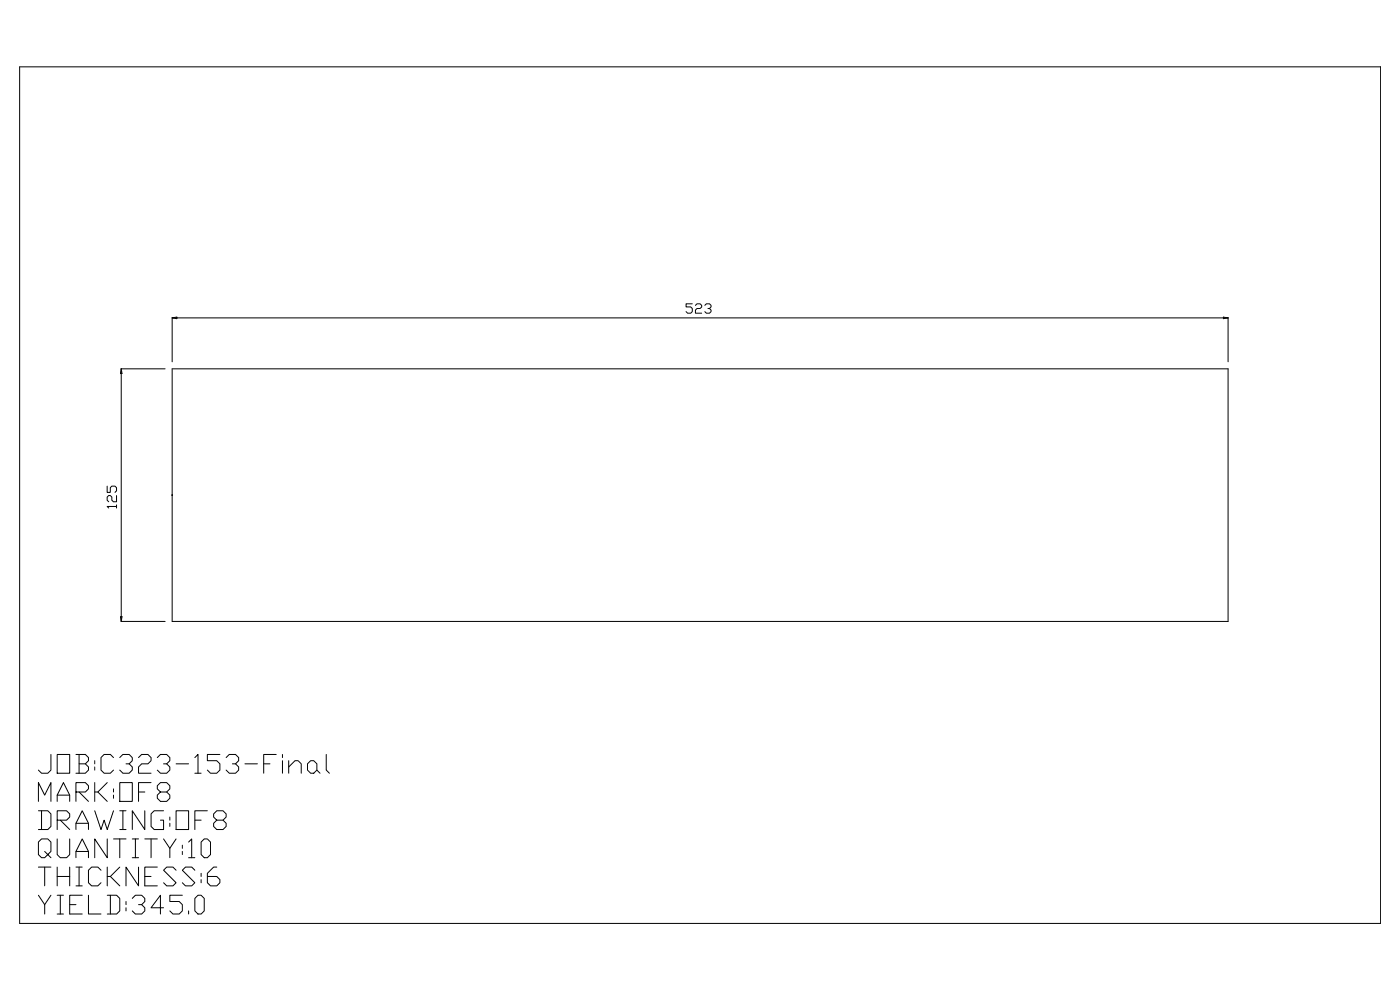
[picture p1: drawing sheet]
<svg xmlns="http://www.w3.org/2000/svg" width="420mm" height="297mm" viewBox="0 0 420 297" stroke-linecap="round" stroke-linejoin="round" font-family="sans-serif">
<g fill="none" stroke="#000" stroke-width=".3">
<path d="M5.9 20h408.1v256.9h-408.1zM51.6 95.3v13.2M51.6 95.3h316.7M51.6 95.3l1.4-.2v.5zM207.6 91.1h-1.9v.9h1.4l.5 .5v.9l-.5 .5h-.9l-.5-.5M208.6 91.6l.4-.5h1l.4 .5v.4l-.4 .5h-1l-.4 .5v.9h1.8M211.4 91.6l.4-.5h1l.4 .5v.4l-.4 .5h-.5M212.8 92.5l.4 .5v.4l-.4 .5h-1l-.4-.5M366.9 95.1l1.4 .2-1.4 .3zM368.3 95.3v13.2M36.3 110.6h13.2M36.4 110.6v75.7"/>
<path d="M36.4 110.6l.2 1.4h-.5zM51.6 110.6h316.7v75.7h-316.7zM32.1 145.8v1.8h1v-1.4l.4-.4h1l.4 .4v1l-.4 .4M34.9 151.9h-2.8l.5 .4M34.9 148.6v1.9h-.9l-.5-.5v-.9l-.4-.5h-.5l-.5 .5v.9l.5 .5M34.9 151.4v.9M51.6 148.5h.1M51.7 148.5h-.1M36.1 184.9h.5l-.2 1.4zM36.3 186.3h13.2M15.3 226.2v4.7l-1 1h-1.8l-1-1M17.1 226.2h3.8v5.7h-3.8z"/>
<path d="M17.1 238.4h3.8M22.8 237.5h2.8l.9-1v-.9l-.9-.9h-2.8v5.6M22.8 226.2h2.8l.9 1v.9l-.9 .9M23.7 229h1.9l.9 1v.9l-.9 1h-2.8M23.7 226.2v5.7M23.7 237.5l2.8 2.8M28.4 228.1v.9M28.4 230v.9M28.4 234.7v5.6M29.3 237.5l2.9 2.8M32.2 234.7l-2.9 2.8h-.9M34 227.2l-.9-1h-1.9l-.9 1v3.7l.9 1h1.9l.9-1"/>
<path d="M34 236.5v1M34 238.4v1M35.9 234.7h3.8v5.6h-3.8zM35.9 227.2l1-1h1.8l1 1v.9l-1 .9h-.9M38.7 229l1 1v.9l-1 1h-1.8l-1-1M41.5 227.2l1-1h1.9l.9 1v.9l-.9 .9h-1.9l-1 1v1.9h3.8M41.5 237.5h1.9M45.3 234.7h-3.8v5.6M47.2 227.2l.9-1h1.9l.9 1v.9l-.9 .9h-.9M48.1 237.5l-.9-1v-.9l.9-.9h1.9l.9 .9v.9l-.9 1h-1.9l-.9 .9v1l.9 .9h1.9l.9-.9v-1l-.9-.9M50 229l.9 1v.9l-.9 1h-1.9l-.9-1M52.8 229h3.8"/>
<path d="M58.4 227.2l1-1v5.7M58.4 231.9h1.9M65.9 226.2h-3.7v1.9h2.8l.9 .9v1.9l-.9 1h-1.9l-.9-1M67.8 227.2l1-1h1.8l1 1v.9l-1 .9h-.9M70.6 229l1 1v.9l-1 1h-1.8l-1-1M73.4 229h3.8M79.1 229h1.9M82.8 226.2h-3.7v5.7M84.7 226.2v1M84.7 228.1v3.8M86.6 230l1.9-1.9h.9l.9 .9v2.9M86.6 228.1v3.8"/>
<path d="M93.2 228.1h.9l.9 .9v1.9l-.9 1h-.9l-1-1v-1.9zM95 230.9l1 1M97.8 226.2v4.7l1 1M11.5 243.1h2.8l1 1v3.7l-1 .9h-2.8M11.5 240.3v-5.6l1.9 3.7 1.9-3.7v5.6M12.5 243.1v5.6M13.4 255.3l.9 1-.9 .9h-.9l-1-.9v-3.8l1-.9h1.8l1 .9v2.8l-1 1 1 .9M17.1 251.6v4.7l1 .9h1.9l.9-.9v-4.7M17.1 245.9h2.9l.9-.9v-.9l-.9-1h-2.9v5.6M17.1 240.3v-1.9l1.9-3.7 1.9 3.7v1.9M18.1 245.9l2.8 2.8M22.8 257.2v-1.9l1.9-3.7 1.8 3.7v1.9"/>
<path d="M22.8 248.7v-1.8l1.9-3.8 1.8 3.8v1.8M22.8 255.3h3.7M22.8 246.9h3.7M28.4 243.1l1.9 5.6 .9-2.8 1 2.8 1.8-5.6M32.2 251.6v5.6l-3.8-5.6v5.6M34 251.6h3.8M35.9 251.6v5.6M35.9 243.1h1.9M35.9 248.7h1.9M36.9 243.1v5.6M39.7 251.6h1.8M39.7 257.2h1.8"/>
<path d="M40.6 251.6v5.6M43.4 243.1v5.6l-3.7-5.6v5.6M43.4 251.6h3.8M45.3 251.6v5.6M49.1 251.6l1.8 2.8v2.8M49.1 243.1h-2.9l-.9 1v3.7l.9 .9h2.9v-2.8h-1M50.9 245v.9M50.9 246.9v.9M52.8 243.1h3.8v5.6h-3.8zM52.8 251.6l-1.9 2.8M54.7 253.4v1M54.7 255.3v1"/>
<path d="M56.6 252.5l.9-.9v5.6M56.6 257.2h1.8M58.4 245.9h1.9M60.3 252.5l1-.9h.9l.9 .9v3.8l-.9 .9h-.9l-1-.9zM62.2 243.1h-3.8v5.6M65 245.9l-.9-.9v-.9l.9-1h1.9l.9 1v.9l-.9 .9h-1.9l-.9 1v.9l.9 .9h1.9l.9-.9v-.9l-.9-1M11.5 268.4l1.9 2.9v2.8M11.5 260h3.8M13.4 260v5.6M15.3 268.4l-1.9 2.9M17.1 268.4h1.9M17.1 274.1h1.9"/>
<path d="M17.1 260v5.6M17.1 262.8h3.8M18.1 268.4v5.7M20.9 271.3h1.9M20.9 260v5.6M22.8 260h1.9M22.8 265.6h1.9M23.7 260v5.6M24.7 268.4h-3.8v5.7h3.8M26.5 268.4v5.7h3.8M30.3 260.9l-1-.9h-1.8l-1 .9v3.8l1 .9h1.8l1-.9M32.2 268.4h2.8l.9 1v3.7l-.9 1h-2.8"/>
<path d="M32.2 260v5.6M33.1 268.4v5.7M33.1 262.8l2.8 2.8M35.9 260l-2.8 2.8h-.9M37.8 270.3v1M37.8 272.2v.9M39.7 269.4l.9-1h1.9l.9 1v.9l-.9 1h-1M41.5 260v5.6l-3.7-5.6v5.6M42.5 271.3l.9 .9v.9l-.9 1h-1.9l-.9-1M43.4 262.8h1.9M47.2 260h-3.8v5.6h3.8M49.1 272.2h-3.8l2.8-3.8v5.7"/>
<path d="M52.8 260.9l-.9-.9h-1.9l-.9 .9 3.7 3.8-.9 .9h-1.9l-.9-.9M54.7 268.4h-3.8v1.9h2.8l1 1v1.8l-1 1h-1.8l-1-1M56.6 273.1v1M58.4 269.4l1-1h.9l1 1v3.7l-1 1h-.9l-1-1zM58.4 260.9l-.9-.9h-1.9l-.9 .9 3.7 3.8-.9 .9h-1.9l-.9-.9M60.3 261.9v.9M60.3 263.8v.9M65 260h-.9l-1.9 1.9v2.8l.9 .9h1.9l.9-.9v-.9l-.9-1h-2.8"/>
<circle cx="51.6" cy="148.5" r=".06"/>
</g>
</svg>
